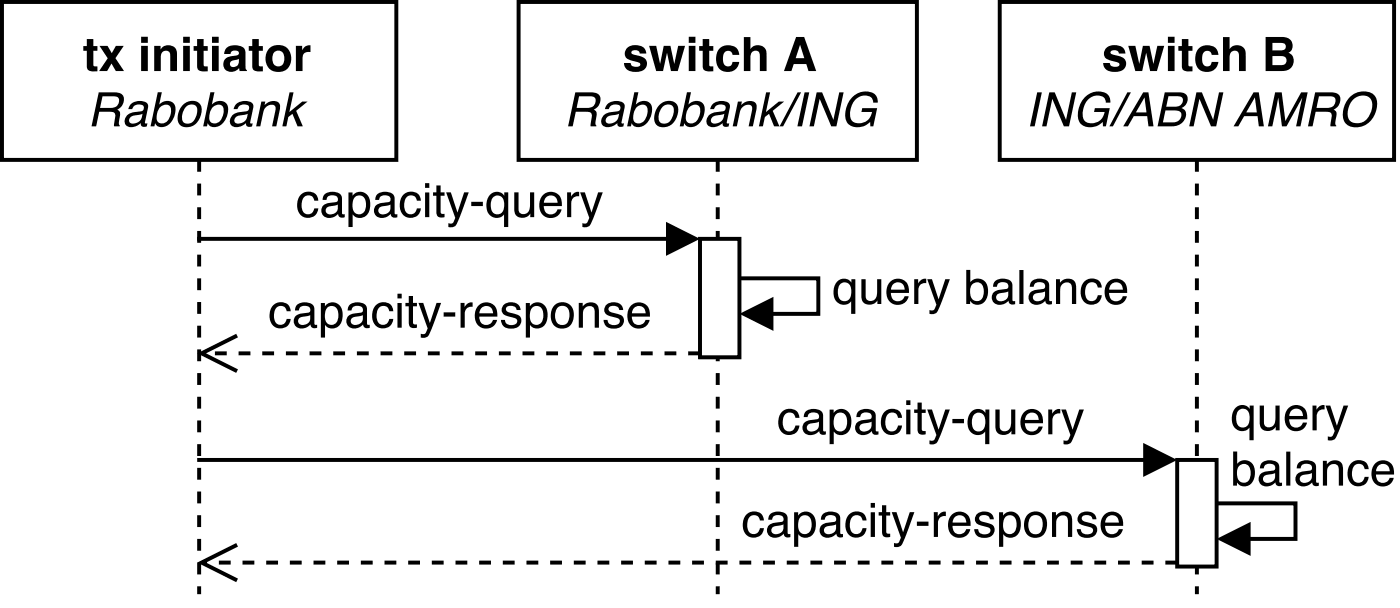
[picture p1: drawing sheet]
<svg xmlns="http://www.w3.org/2000/svg" width="125mm" height="54mm" viewBox="0 0 125 54" stroke-linecap="round" stroke-linejoin="round" font-family="sans-serif">
<path d="M64.4 24.9h8.8v3.1h-4.2M66.5 28l2.5-1.2v2.5zM107.4 45.3v-.3h8.5v3.2h-4.2M109.2 48.2l2.5-1.3v2.5z" fill="none" stroke="#000" stroke-width=".35"/>
<g fill="#000">
<path d="M66.5 28l2.5-1.2v2.5zM109.2 48.2l2.5-1.3v2.5z"/>
<path d="M75.1 25.4a1.08 1.08 0 0 0 .2 1.5 .75 .75 0 0 0 .8-1 .58 .58 0 0 0-.3-.6 .58 .58 0 0 0-.7 .1zM74.8 25.2a.81 .81 0 0 1 1.4 .1v-.3h.3v3h-.4v-1.1a.91 .91 0 0 1-1.1 .2 .91 .91 0 0 1-.4-1l.1-.6zM77.1 25h.3v1.4a.52 .52 0 0 0 .6 .5 .52 .52 0 0 0 .5-.7v-1.2h.3v2.2h-.3v-.4a.77 .77 0 0 1-.9 .4 .77 .77 0 0 1-.5-.7zM79.6 25.2a1.01 1.01 0 0 1 1.2-.2 1.01 1.01 0 0 1 .5 1.2h-1.6a.63 .63 0 0 0 .5 .7 .63 .63 0 0 0 .7-.4h.4a1.01 1.01 0 0 1-1.2 .7 1.01 1.01 0 0 1-.8-1.1l.1-.6zM79.9 25.4l-.2 .5h1.2a.61 .61 0 0 0-.3-.6 .61 .61 0 0 0-.7 .1zM81.8 25h.3v.3a.64 .64 0 0 1 .8-.4v.4a.58 .58 0 0 0-.7 .6v1.3h-.4zM82.9 25h.5l.6 1.8 .6-1.8h.4l-1 2.5a.65 .65 0 0 1-.9 .5v-.3h.2a.37 .37 0 0 0 .4-.4l.1-.1zM86.4 24.1h.4v1.1a.91 .91 0 0 1 1.1-.2 .91 .91 0 0 1 .5 1 .97 .97 0 0 1-.4 1 .97 .97 0 0 1-1 .1l-.2-.2v.3h-.4zM87 25.4a1.07 1.07 0 0 0 .2 1.5 .66 .66 0 0 0 .6-.2 .66 .66 0 0 0 .2-.7 .62 .62 0 0 0-.3-.7 .62 .62 0 0 0-.7 .1zM89.1 26.4a.43 .43 0 0 0 .2 .5 .43 .43 0 0 0 .6-.1 .66 .66 0 0 0 .3-.8l-.8 .2zM89 25.2a1.07 1.07 0 0 1 1.5 .1l.1 1.5 .2 .1v.3a.42 .42 0 0 1-.6-.3 .77 .77 0 0 1-1 .3 .77 .77 0 0 1-.4-1l.1-.1a1.92 1.92 0 0 1 1.2-.3l.1-.1a.52 .52 0 0 0-.4-.5 .52 .52 0 0 0-.6 .3v.1h-.4zM91.2 24.1h.4v3.1h-.4zM92.4 26.4a.43 .43 0 0 0 .2 .5 .43 .43 0 0 0 .6-.1 .66 .66 0 0 0 .3-.8l-.8 .2zM92.2 25.2a1.07 1.07 0 0 1 1.6 .1l.1 1.5 .2 .1v.3a.42 .42 0 0 1-.6-.3 .77 .77 0 0 1-1 .3 .77 .77 0 0 1-.4-1l.1-.1a1.92 1.92 0 0 1 1.2-.3l.1-.1a.52 .52 0 0 0-.4-.5 .52 .52 0 0 0-.6 .3v.1h-.4zM94.5 25h.3v.3a.78 .78 0 0 1 .9-.4 .78 .78 0 0 1 .6 .8v1.5h-.4v-1.4a.52 .52 0 0 0-.6-.6 .52 .52 0 0 0-.5 .6v1.4h-.3zM97 25.2a.91 .91 0 0 1 .9-.3 .91 .91 0 0 1 .7 .8h-.4a.57 .57 0 0 0-.7-.5 .57 .57 0 0 0-.4 .7 .69 .69 0 0 0 .1 .7 .69 .69 0 0 0 .7 .3l.1-.1 .2-.4h.4a.96 .96 0 0 1-1.1 .8 .96 .96 0 0 1-.8-1.1l.1-.6zM99.1 25.2a1.01 1.01 0 0 1 1.2-.2 1.01 1.01 0 0 1 .5 1.2h-1.6a.63 .63 0 0 0 .5 .7 .63 .63 0 0 0 .7-.4h.4a1.01 1.01 0 0 1-1.2 .7 1.01 1.01 0 0 1-.8-1.1l.1-.6zM99.4 25.4l-.2 .5h1.3a.61 .61 0 0 0-.4-.6 .61 .61 0 0 0-.7 .1z"/>
<path d="M110.8 36.7a1.08 1.08 0 0 0 .2 1.5 .75 .75 0 0 0 .8-1.1 .58 .58 0 0 0-.4-.5 .58 .58 0 0 0-.6 .1zM110.5 36.5a.81 .81 0 0 1 1.3 0v-.3h.3v3.1h-.3v-1.1a.91 .91 0 0 1-1.1 .2 .91 .91 0 0 1-.5-1l.1-.6zM112.7 36.2h.4v1.5a.52 .52 0 0 0 .6 .5 .52 .52 0 0 0 .4-.7v-1.3h.4v2.3h-.4v-.4a.77 .77 0 0 1-.8 .4 .77 .77 0 0 1-.6-.8zM115.2 36.5a1.01 1.01 0 0 1 1.2-.2 1.01 1.01 0 0 1 .5 1.2h-1.6a.63 .63 0 0 0 .5 .7 .63 .63 0 0 0 .7-.4h.4a1.01 1.01 0 0 1-1.2 .7 1.01 1.01 0 0 1-.8-1.1l.2-.6zM115.5 36.7l-.2 .5h1.3a.61 .61 0 0 0-.4-.6 .61 .61 0 0 0-.7 .1zM117.4 36.2h.4v.4a.64 .64 0 0 1 .7-.4v.4a.58 .58 0 0 0-.7 .6v1.3h-.4zM118.6 36.2h.4l.6 1.8 .6-1.8h.4l-1 2.6a.65 .65 0 0 1-.8 .5v-.3h.1a.37 .37 0 0 0 .5-.4v-.1z"/>
<path d="M110.3 40.3h.4v1.1a.91 .91 0 0 1 1.1-.2 .91 .91 0 0 1 .5 1 .97 .97 0 0 1-.4 1 .97 .97 0 0 1-1 .1l-.2-.2v.3h-.4zM110.8 41.6a1.07 1.07 0 0 0 .2 1.5 .66 .66 0 0 0 .7-.2 .66 .66 0 0 0 .2-.6 .62 .62 0 0 0-.3-.8 .62 .62 0 0 0-.8 .1zM113 42.6a.43 .43 0 0 0 .2 .5 .43 .43 0 0 0 .6 0 .66 .66 0 0 0 .3-.8l-.8 .1zM112.8 41.4a1.07 1.07 0 0 1 1.6 .1v1.6h.3v.3a.42 .42 0 0 1-.6-.3 .77 .77 0 0 1-1 .3 .77 .77 0 0 1-.4-.9l.1-.2a1.92 1.92 0 0 1 1.2-.3l.1-.1a.52 .52 0 0 0-.5-.5 .52 .52 0 0 0-.5 .3v.2h-.4zM115.1 40.4h.3v3h-.3zM116.3 42.6a.43 .43 0 0 0 .2 .5 .43 .43 0 0 0 .5 0 .66 .66 0 0 0 .4-.8l-.8 .1zM116.1 41.4a1.07 1.07 0 0 1 1.6 .1v1.6h.3v.3a.42 .42 0 0 1-.6-.3 .77 .77 0 0 1-1 .3 .77 .77 0 0 1-.4-.9l.1-.2a1.92 1.92 0 0 1 1.2-.3l.1-.1a.52 .52 0 0 0-.5-.5 .52 .52 0 0 0-.5 .3l-.1 .2h-.3zM118.3 41.2h.4v.3a.78 .78 0 0 1 .9-.4 .78 .78 0 0 1 .5 .9v1.4h-.3v-1.4a.52 .52 0 0 0-.6-.5 .52 .52 0 0 0-.5 .5v1.4h-.4zM120.8 41.4a.91 .91 0 0 1 1-.3 .91 .91 0 0 1 .6 .8h-.3a.57 .57 0 0 0-.7-.4 .57 .57 0 0 0-.5 .6 .69 .69 0 0 0 .1 .8 .69 .69 0 0 0 .7 .2l.2-.1 .2-.4h.3a.96 .96 0 0 1-1 .8 .96 .96 0 0 1-.9-1.1l.2-.6zM123 41.5a1.01 1.01 0 0 1 1.2-.3 1.01 1.01 0 0 1 .5 1.2h-1.6a.63 .63 0 0 0 .5 .7 .63 .63 0 0 0 .7-.4h.4a1.01 1.01 0 0 1-1.2 .8 1.01 1.01 0 0 1-.8-1.2l.1-.6zM123.3 41.6l-.2 .5h1.2a.61 .61 0 0 0-.3-.6 .61 .61 0 0 0-.7 .1z"/>
</g>
<path d="M.2 .2h35.3v14.1h-35.3z" fill="#fff"/>
<path d="M.2 .2h35.3v14.1h-35.3z" fill="none" stroke="#000" stroke-width=".35"/>
<path d="M17.8 14.3v38.8" fill="none" stroke="#000" stroke-width=".35" stroke-dasharray="1.1 1.1" stroke-linecap="butt"/>
<g fill="#000">
<path d="M7.8 3.5h.5v.6h.4v.4h-.4l.1 1.3 .3 .1v.5h-.3a.51 .51 0 0 1-.6-.5v-1.4h-.3v-.4h.3zM8.9 4.1h.7l.4 .7 .4-.7h.7l-.8 1.1 .8 1.1h-.7l-.4-.6-.4 .6h-.7l.7-1.1zM12.6 3.3h.6v.5h-.6zM12.6 4.1h.6v2.2h-.6zM13.8 4.1h.6v.3a.79 .79 0 0 1 .9-.3 .79 .79 0 0 1 .5 .7v1.5h-.6v-1.3a.44 .44 0 0 0-.5-.5 .44 .44 0 0 0-.3 .6v1.2h-.6zM16.4 3.3h.6v.5h-.6zM16.4 4.1h.6v2.2h-.6zM17.6 3.5h.6v.6h.4v.4h-.4v1.3l.4 .1v.5h-.3a.51 .51 0 0 1-.7-.5v-1.4h-.3v-.4h.3zM19 3.3h.6v.5h-.6zM19 4.1h.6v2.2h-.6zM20.7 5.5a.29 .29 0 0 0-.1 .3 .29 .29 0 0 0 .3 .2 .54 .54 0 0 0 .5-.7zM20.2 4.3a1.15 1.15 0 0 1 1.7 .2l.1 1.5 .1 .3h-.7v-.2a.75 .75 0 0 1-1 .2 .75 .75 0 0 1-.3-1l.3-.2 .8-.1a.21 .21 0 0 0 .2-.2 .21 .21 0 0 0-.1-.2l-.1-.1a.39 .39 0 0 0-.6 .3h-.6zM22.6 3.5h.5v.6h.4v.4h-.4l.1 1.3 .3 .1v.5h-.3a.51 .51 0 0 1-.6-.5v-1.4h-.3v-.4h.3zM24.5 4.7a.78 .78 0 0 0 .4 1.2 .75 .75 0 0 0 .6-.6 .75 .75 0 0 0-.4-.8h-.4zM24 4.4a1.2 1.2 0 0 1 1.7 0 1.2 1.2 0 0 1 .1 1.6 1.2 1.2 0 0 1-1.6 .2 1.35 1.35 0 0 1-.2-1.8zM26.5 4.1h.5v.4a.7 .7 0 0 1 .8-.5v.7a.6 .6 0 0 0-.7 .6v1h-.6z"/>
<path d="M9.2 8.6l-.3 1h1a.61 .61 0 0 0 .6-.2 .61 .61 0 0 0 0-.7zM8.8 8.3h1.4a.74 .74 0 0 1 .9 .4 .74 .74 0 0 1-.4 .9l-.2 .2a.42 .42 0 0 1 .2 .6l-.1 .6 .1 .3h-.5l.1-.9a.32 .32 0 0 0-.3-.4h-1.1l-.3 1.3h-.4zM11.6 10.5v.2a.41 .41 0 0 0 .2 .4 .41 .41 0 0 0 .5-.1 .83 .83 0 0 0 .5-.8l-.9 .1zM11.7 9.3a1.15 1.15 0 0 1 1.5 0v.3l-.2 1.4h.2l-.1 .3a.36 .36 0 0 1-.5-.3 .92 .92 0 0 1-1.4 0 .84 .84 0 0 1 .8-1l.7-.1 .1-.1 .1-.3a.61 .61 0 0 0-1.1 .3h-.3zM14.1 8.2h.4l-.3 1.1a.82 .82 0 0 1 1.1-.2 .82 .82 0 0 1 .4 1 1.23 1.23 0 0 1-1.7 1.1l-.1-.2-.1 .3h-.3zM14.4 9.5a1.04 1.04 0 0 0-.1 1.5 .91 .91 0 0 0 1-1.1 .52 .52 0 0 0-.3-.5 .52 .52 0 0 0-.6 .1zM16.6 9.6l-.3 .6a.61 .61 0 0 0 .4 .9 .61 .61 0 0 0 .8-.5l.1-.5a.58 .58 0 0 0-.2-.7 .58 .58 0 0 0-.8 .2zM16.4 9.3a.91 .91 0 0 1 1.1-.2 .91 .91 0 0 1 .5 1 1.29 1.29 0 0 1-1.8 1.1 1.41 1.41 0 0 1 .2-1.9zM18.8 8.2h.4l-.2 1.1a.82 .82 0 0 1 1-.2 .82 .82 0 0 1 .4 1 1.23 1.23 0 0 1-1.7 1.1l-.1-.2-.1 .3h-.3zM19.1 9.5a1.04 1.04 0 0 0-.1 1.5 .91 .91 0 0 0 1-1.1 .52 .52 0 0 0-.3-.5 .52 .52 0 0 0-.6 .1zM21 10.5v.2a.41 .41 0 0 0 .2 .4 .41 .41 0 0 0 .5-.1 .83 .83 0 0 0 .5-.8l-.9 .1zM21.1 9.3a1.15 1.15 0 0 1 1.5 0l.1 .3-.3 1.4h.2l-.1 .3a.36 .36 0 0 1-.5-.3 .92 .92 0 0 1-1.4 0 .84 .84 0 0 1 .8-1l.7-.1 .2-.1v-.3a.61 .61 0 0 0-1.1 .3h-.3zM23.4 9.1h.3v.3a.87 .87 0 0 1 1.3 0v.5l-.3 1.4h-.4l.3-1.4a.41 .41 0 0 0-.1-.5 .41 .41 0 0 0-.6 .1l-.3 .3-.3 1.5h-.4zM25.9 8.3h.4l-.4 1.7 1.1-.9h.5l-1 .8 .6 1.4h-.5l-.4-1.1-.4 .3-.2 .8h-.3z"/>
</g>
<path d="M46.4 .2h35.6v14.1h-35.6z" fill="#fff"/>
<path d="M46.4 .2h35.6v14.1h-35.6z" fill="none" stroke="#000" stroke-width=".35"/>
<path d="M64.2 14.3v38.8" fill="none" stroke="#000" stroke-width=".35" stroke-dasharray="1.1 1.1" stroke-linecap="butt"/>
<g fill="#000">
<path d="M51.8 8.6l-.2 1h.9a.61 .61 0 0 0 .7-.2 .61 .61 0 0 0-.1-.7zM51.5 8.3h1.4a.74 .74 0 0 1 .8 .4 .74 .74 0 0 1-.3 .9l-.3 .2a.42 .42 0 0 1 .3 .6l-.1 .6v.3h-.5l.1-.9a.32 .32 0 0 0-.2-.4h-1.2l-.3 1.3h-.4zM54.3 10.5l-.1 .2a.41 .41 0 0 0 .3 .4 .41 .41 0 0 0 .4-.1 .83 .83 0 0 0 .5-.8l-.8 .1zM54.3 9.3a1.15 1.15 0 0 1 1.5 0l.1 .3-.3 1.4h.2v.3a.36 .36 0 0 1-.6-.3 .92 .92 0 0 1-1.4 0 .84 .84 0 0 1 .8-1l.8-.1 .1-.1v-.3a.61 .61 0 0 0-1 .3h-.4zM56.7 8.2h.4l-.2 1.1a.82 .82 0 0 1 1-.2 .82 .82 0 0 1 .4 1 1.23 1.23 0 0 1-1.6 1.1l-.2-.2-.1 .3h-.3zM57 9.5a1.04 1.04 0 0 0-.1 1.5 .91 .91 0 0 0 1-1.1 .52 .52 0 0 0-.3-.5 .52 .52 0 0 0-.6 .1zM59.2 9.6l-.3 .6a.61 .61 0 0 0 .4 .9 .61 .61 0 0 0 .8-.5l.1-.5a.58 .58 0 0 0-.2-.7 .58 .58 0 0 0-.8 .2zM59 9.3a.91 .91 0 0 1 1.2-.2 .91 .91 0 0 1 .4 1 1.29 1.29 0 0 1-1.8 1.1 1.41 1.41 0 0 1 .2-1.9zM61.5 8.2h.3l-.2 1.1a.82 .82 0 0 1 1.1-.2 .82 .82 0 0 1 .3 1 1.23 1.23 0 0 1-1.6 1.1l-.2-.2-.1 .3h-.3zM61.7 9.5a1.04 1.04 0 0 0-.1 1.5 .91 .91 0 0 0 1-1.1 .52 .52 0 0 0-.3-.5 .52 .52 0 0 0-.6 .1zM63.7 10.5l-.1 .2a.41 .41 0 0 0 .3 .4 .41 .41 0 0 0 .4-.1 .83 .83 0 0 0 .5-.8l-.8 .1zM63.7 9.3a1.15 1.15 0 0 1 1.5 0l.1 .3-.3 1.4h.2v.3a.36 .36 0 0 1-.6-.3 .92 .92 0 0 1-1.4 0 .84 .84 0 0 1 .9-1l.7-.1 .1-.1v-.3a.61 .61 0 0 0-1 .3h-.4zM66 9.1h.4l-.1 .3a.87 .87 0 0 1 1.4 0l-.1 .5-.3 1.4h-.3l.3-1.4a.41 .41 0 0 0-.2-.5 .41 .41 0 0 0-.5 .1l-.3 .3-.4 1.5h-.4zM68.5 8.3h.4l-.4 1.7 1.2-.9h.4l-1 .8 .6 1.4h-.5l-.4-1.1-.4 .3-.2 .8h-.3zM71.3 8.3h.4l-1.6 3h-.4zM72 8.3h.4l-.7 3h-.4zM73.1 8.3h.4l1.1 2.4 .5-2.4h.4l-.7 3h-.4l-1.1-2.5-.5 2.5h-.4zM76.3 8.6a1.43 1.43 0 0 1 2.1 .1l.1 .5h-.4a.78 .78 0 0 0-1.3-.5 1.64 1.64 0 0 0-.5 2.2 1.16 1.16 0 0 0 1.7-.9h-.9v-.3h1.4l-.4 1.6h-.2l-.1-.4a1.47 1.47 0 0 1-2 .1 2.06 2.06 0 0 1 .5-2.4z"/>
<path d="M56.1 4.3a1.12 1.12 0 0 1 1.7 .2v.3h-.6a.41 .41 0 0 0-.3-.3 .41 .41 0 0 0-.4 .2l.1 .1 .6 .2a.7 .7 0 0 1 .7 .7 .7 .7 0 0 1-.7 .7 .99 .99 0 0 1-1.4-.8h.6a.48 .48 0 0 0 .4 .4 .48 .48 0 0 0 .5-.2l-.1-.2-.6-.2a.66 .66 0 0 1-.7-.4 .66 .66 0 0 1 .2-.7zM58.1 4.1h.6l.4 1.6 .3-1.6h.6l.3 1.6 .4-1.6h.6l-.7 2.2h-.6l-.3-1.6-.4 1.6h-.6zM61.6 3.3h.6v.5h-.6zM61.6 4.1h.6v2.2h-.6zM62.9 3.5h.5v.6h.4v.4h-.4l.1 1.3 .3 .1v.5h-.3a.51 .51 0 0 1-.6-.5v-1.4h-.4v-.4h.4zM64.3 4.4a1.04 1.04 0 0 1 1.1-.3 1.04 1.04 0 0 1 .7 .8h-.6a.43 .43 0 0 0-.5-.4 .43 .43 0 0 0-.3 .5v.3a.49 .49 0 0 0 .1 .5 .49 .49 0 0 0 .6 0l.1-.3h.6a1.04 1.04 0 0 1-1.1 .9 1.04 1.04 0 0 1-.9-1.1l.1-.7zM66.5 3.3h.6v1.1a.8 .8 0 0 1 1-.3 .8 .8 0 0 1 .5 .9v1.3h-.6v-1.3a.44 .44 0 0 0-.5-.5 .44 .44 0 0 0-.4 .6v1.2h-.6zM71.6 4l-.4 1.2h.7zM71.2 3.3h.7l1.1 3h-.7l-.2-.6h-1.1l-.2 .6h-.7z"/>
</g>
<path d="M62.6 21.3h3.5v10.6h-3.5z" fill="#fff"/>
<path d="M62.6 21.3h3.5v10.6h-3.5z" fill="none" stroke="#000" stroke-width=".35"/>
<path d="M89.4 .2h35.3v14.1h-35.3z" fill="#fff"/>
<path d="M89.4 .2h35.3v14.1h-35.3z" fill="none" stroke="#000" stroke-width=".35"/>
<path d="M107.1 14.3v38.8" fill="none" stroke="#000" stroke-width=".35" stroke-dasharray="1.1 1.1" stroke-linecap="butt"/>
<g fill="#000">
<path d="M92.8 8.3h.4l-.6 3h-.5zM93.9 8.3h.4l1.1 2.4 .5-2.4h.4l-.7 3h-.4l-1.1-2.5-.5 2.5h-.4zM97.1 8.6a1.43 1.43 0 0 1 2.1 .1l.1 .5h-.4a.78 .78 0 0 0-1.3-.5 1.64 1.64 0 0 0-.5 2.2 1.16 1.16 0 0 0 1.7-.9h-.9v-.3h1.4l-.4 1.6h-.2l-.1-.4a1.47 1.47 0 0 1-2 .1 2.06 2.06 0 0 1 .5-2.4zM100.8 8.3h.4l-1.6 3h-.4zM102.4 8.7l-.8 1.3h1zM102.3 8.3h.4l.5 3h-.5l-.1-.9h-1.2l-.5 .9h-.4zM104.5 8.6l-.2 .9a1.67 1.67 0 0 0 1.3-.1 .43 .43 0 0 0 .2-.6 .43 .43 0 0 0-.5-.2zM104.3 9.9l-.3 1a1.6 1.6 0 0 0 1.5-.2 .48 .48 0 0 0 .2-.6 .48 .48 0 0 0-.6-.2zM104.2 8.3h1.3a.71 .71 0 0 1 .8 .6 .71 .71 0 0 1-.6 .8 .73 .73 0 0 1 .1 1.2 1.27 1.27 0 0 1-1 .4h-1.3zM107 8.3h.5l1 2.4 .5-2.4h.4l-.6 3h-.5l-1-2.5-.5 2.5h-.4zM112.3 8.7l-.8 1.3h.9zM112.1 8.3h.5l.5 3h-.5l-.1-.9h-1.2l-.5 .9h-.5zM114.1 8.3h.6l.3 2.5 1.4-2.5h.6l-.7 3h-.4l.6-2.6-1.4 2.6h-.4l-.4-2.6-.5 2.6h-.4zM118 8.6l-.2 1h.9a.61 .61 0 0 0 .7-.2 .61 .61 0 0 0-.1-.7zM117.6 8.3h1.5a.74 .74 0 0 1 .8 .4 .74 .74 0 0 1-.3 .9l-.3 .2a.42 .42 0 0 1 .2 .6l-.1 .6 .1 .3h-.5l.1-.9a.32 .32 0 0 0-.3-.4h-1.1l-.3 1.3h-.4zM120.7 8.7a1.56 1.56 0 0 1 2.4 0 1.95 1.95 0 0 1-.4 2 1.95 1.95 0 0 1-2 .6 1.47 1.47 0 0 1-.3-2.1zM121.1 8.9a1.55 1.55 0 0 0-.3 2 1.31 1.31 0 0 0 1.9-1.2 .89 .89 0 0 0-.3-1 .89 .89 0 0 0-1.1 0z"/>
<path d="M99 4.3a1.12 1.12 0 0 1 1.6 .2l.1 .3h-.6a.41 .41 0 0 0-.4-.3 .41 .41 0 0 0-.4 .2l.1 .1 .6 .2a.7 .7 0 0 1 .7 .7 .7 .7 0 0 1-.7 .7 .99 .99 0 0 1-1.3-.8h.6a.48 .48 0 0 0 .4 .4 .48 .48 0 0 0 .4-.2v-.2l-.7-.2a.66 .66 0 0 1-.6-.4 .66 .66 0 0 1 .2-.7zM100.9 4.1h.7l.3 1.6 .3-1.6h.6l.4 1.6 .3-1.6h.6l-.6 2.2h-.6l-.4-1.6-.3 1.6h-.6zM104.5 3.3h.6v.5h-.6zM104.5 4.1h.6v2.2h-.6zM105.7 3.5h.6v.6h.4v.4h-.4v1.3l.4 .1v.5h-.3a.51 .51 0 0 1-.7-.5v-1.4h-.3v-.4h.3zM107.2 4.4a1.04 1.04 0 0 1 1.1-.3 1.04 1.04 0 0 1 .7 .8h-.6a.43 .43 0 0 0-.5-.4 .43 .43 0 0 0-.4 .5v.3a.49 .49 0 0 0 .2 .5 .49 .49 0 0 0 .6 0l.1-.3h.6a1.04 1.04 0 0 1-1.2 .9 1.04 1.04 0 0 1-.9-1.1v-.4zM109.4 3.3h.6v1.1a.8 .8 0 0 1 1-.3 .8 .8 0 0 1 .4 .9v1.3h-.6v-1.3a.44 .44 0 0 0-.5-.5 .44 .44 0 0 0-.3 .6v1.2h-.6zM113.8 3.8v.7h.8a.36 .36 0 0 0 .4-.4 .36 .36 0 0 0-.5-.3zM113.8 5v.8h.8a.42 .42 0 0 0 .5-.4 .42 .42 0 0 0-.5-.4zM113.2 3.3h1.5a.77 .77 0 0 1 .9 .5 .77 .77 0 0 1-.3 .9 .89 .89 0 0 1 .4 1.1 .89 .89 0 0 1-1.1 .5h-1.4z"/>
</g>
<path d="M105.3 41.1h3.5v9.5h-3.5z" fill="#fff"/>
<path d="M17.6 21.3h42.2M59.8 20.1l2.4 1.2-2.4 1.3zM105.3 41.1h3.5v9.5h-3.5z" fill="none" stroke="#000" stroke-width=".35"/>
<path d="M59.8 20.1l2.4 1.2-2.4 1.3z" fill="#000"/>
<path d="M26.5 15.9h27.5v4.9h-27.5z" fill="#fff"/>
<path d="M26.9 17.4a.91 .91 0 0 1 .9-.3 .91 .91 0 0 1 .7 .8h-.4a.57 .57 0 0 0-.7-.4 .57 .57 0 0 0-.4 .7 .69 .69 0 0 0 .1 .7 .69 .69 0 0 0 .7 .2l.1-.1 .2-.4h.4a.96 .96 0 0 1-1.1 .9 .96 .96 0 0 1-.8-1.1l.1-.7zM29.2 18.6a.43 .43 0 0 0 .2 .6 .43 .43 0 0 0 .5-.1 .66 .66 0 0 0 .3-.8l-.8 .2zM29 17.4a1.07 1.07 0 0 1 1.6 .2v1.5h.2v.3a.42 .42 0 0 1-.6-.3 .77 .77 0 0 1-1 .4 .77 .77 0 0 1-.4-1l.1-.2a1.92 1.92 0 0 1 1.2-.3l.1-.1a.52 .52 0 0 0-.4-.5 .52 .52 0 0 0-.6 .3v.2h-.3zM31.7 17.6a1.12 1.12 0 0 0 .2 1.5 .73 .73 0 0 0 .7-.2 .73 .73 0 0 0 .1-.8 .59 .59 0 0 0-.3-.6 .59 .59 0 0 0-.7 .1zM31.2 17.2h.3v.3a.9 .9 0 0 1 1.1-.3 .9 .9 0 0 1 .5 1 .96 .96 0 0 1-.3 1 .96 .96 0 0 1-1 .2l-.3-.2v1.1h-.3zM33.9 18.6a.43 .43 0 0 0 .2 .6 .43 .43 0 0 0 .5-.1 .66 .66 0 0 0 .3-.8l-.8 .2zM33.7 17.4a1.07 1.07 0 0 1 1.6 .2v1.5h.2v.3a.42 .42 0 0 1-.6-.3 .77 .77 0 0 1-1 .4 .77 .77 0 0 1-.4-1l.1-.2a1.92 1.92 0 0 1 1.2-.3l.1-.1a.52 .52 0 0 0-.4-.5 .52 .52 0 0 0-.6 .3v.2h-.3zM36 17.4a.91 .91 0 0 1 1-.3 .91 .91 0 0 1 .7 .8h-.4a.57 .57 0 0 0-.7-.4 .57 .57 0 0 0-.4 .7 .69 .69 0 0 0 .1 .7 .69 .69 0 0 0 .6 .2l.2-.1 .2-.4h.4a.96 .96 0 0 1-1.1 .9 .96 .96 0 0 1-.8-1.1l.1-.7zM38 17.2h.4v2.2h-.4zM38 16.4h.4v.4h-.4zM39 16.6h.4v.6h.4v.3h-.4v1.4l.1 .2h.3v.3a.53 .53 0 0 1-.8-.4v-1.5h-.3v-.3h.3zM39.9 17.2h.4l.6 1.8 .6-1.8h.4l-.9 2.6a.65 .65 0 0 1-.9 .5v-.4l.1 .1a.37 .37 0 0 0 .5-.4v-.1zM42.2 18h1v.4h-1zM44.1 17.7a1.08 1.08 0 0 0 .2 1.4 .75 .75 0 0 0 .8-1 .58 .58 0 0 0-.4-.6 .58 .58 0 0 0-.6 .2zM43.8 17.5a.81 .81 0 0 1 1.3 0v-.3h.4v3.1h-.4v-1.2a.91 .91 0 0 1-1.1 .3 .91 .91 0 0 1-.5-1l.1-.7zM46 17.2h.4v1.5a.52 .52 0 0 0 .6 .4 .52 .52 0 0 0 .4-.6v-1.3h.4v2.2h-.4v-.3a.77 .77 0 0 1-.8 .3 .77 .77 0 0 1-.6-.7zM48.5 17.5a1.01 1.01 0 0 1 1.3-.2 1.01 1.01 0 0 1 .5 1.1h-1.7a.63 .63 0 0 0 .5 .7 .63 .63 0 0 0 .8-.4h.3a1.01 1.01 0 0 1-1.1 .8 1.01 1.01 0 0 1-.9-1.2l.2-.6zM48.8 17.6l-.1 .5h1.2a.61 .61 0 0 0-.4-.6 .61 .61 0 0 0-.7 .1zM50.7 17.2h.4v.4a.64 .64 0 0 1 .7-.5v.4a.58 .58 0 0 0-.7 .6v1.3h-.4zM51.9 17.2h.4l.6 1.8 .6-1.8h.4l-.9 2.6a.65 .65 0 0 1-.9 .5v-.4l.1 .1a.37 .37 0 0 0 .5-.4v-.1z" fill="#000"/>
<path d="M62.6 31.6h-44.2" fill="none" stroke="#000" stroke-width=".35" stroke-dasharray="1.1 1.1" stroke-linecap="butt"/>
<path d="M21.2 30l-3.2 1.6 3.2 1.6" fill="none" stroke="#000" stroke-width=".35"/>
<path d="M24 25.8h34.2v4.9h-34.2z" fill="#fff"/>
<g fill="#000">
<path d="M102.4 39.9l2.5 1.2-2.5 1.2z"/>
<path d="M24.4 27.3a.91 .91 0 0 1 1-.3 .91 .91 0 0 1 .6 .8h-.4a.57 .57 0 0 0-.6-.5 .57 .57 0 0 0-.5 .7 .69 .69 0 0 0 .1 .8 .69 .69 0 0 0 .7 .2l.2-.1 .1-.4h.4a.96 .96 0 0 1-1.1 .8 .96 .96 0 0 1-.8-1.1l.1-.6zM26.7 28.5a.43 .43 0 0 0 .2 .5 .43 .43 0 0 0 .5-.1 .66 .66 0 0 0 .4-.7l-.8 .1zM26.5 27.3a1.07 1.07 0 0 1 1.6 .1v1.6h.3v.3a.42 .42 0 0 1-.6-.3 .77 .77 0 0 1-1 .3 .77 .77 0 0 1-.4-.9l.1-.2a1.92 1.92 0 0 1 1.2-.3l.1-.1a.52 .52 0 0 0-.5-.5 .52 .52 0 0 0-.5 .3l-.1 .1h-.3zM29.3 27.5a1.12 1.12 0 0 0 .1 1.5 .73 .73 0 0 0 .8-.3 .73 .73 0 0 0 .1-.7 .59 .59 0 0 0-.4-.6 .59 .59 0 0 0-.6 .1zM28.7 27.1h.4v.3a.9 .9 0 0 1 1.1-.3 .9 .9 0 0 1 .5 1 .96 .96 0 0 1-.4 1 .96 .96 0 0 1-1 .1l-.2-.2v1.2h-.4zM31.4 28.5a.43 .43 0 0 0 .2 .5 .43 .43 0 0 0 .5-.1 .66 .66 0 0 0 .4-.7l-.8 .1zM31.2 27.3a1.07 1.07 0 0 1 1.6 .1v1.6h.3v.3a.42 .42 0 0 1-.6-.3 .77 .77 0 0 1-1 .3 .77 .77 0 0 1-.4-.9l.1-.2a1.92 1.92 0 0 1 1.2-.3l.1-.1a.52 .52 0 0 0-.5-.5 .52 .52 0 0 0-.5 .3l-.1 .1h-.3zM33.6 27.3a.91 .91 0 0 1 .9-.3 .91 .91 0 0 1 .7 .8h-.4a.57 .57 0 0 0-.7-.5 .57 .57 0 0 0-.4 .7 .69 .69 0 0 0 .1 .8 .69 .69 0 0 0 .7 .2l.1-.1 .2-.4h.4a.96 .96 0 0 1-1.1 .8 .96 .96 0 0 1-.8-1.1l.1-.6zM35.6 27.1h.3v2.2h-.3zM35.6 26.2h.3v.5h-.3zM36.6 26.4h.3v.7h.4v.3h-.4v1.4l.1 .2h.3v.3a.53 .53 0 0 1-.7-.5v-1.4h-.3v-.3h.3zM37.4 27.1h.5l.6 1.8 .6-1.8h.4l-1 2.6a.65 .65 0 0 1-.9 .5v-.4l.2 .1a.37 .37 0 0 0 .4-.5l.1-.1zM39.7 27.9h1v.4h-1zM41.2 27.1h.4v.3a.64 .64 0 0 1 .7-.4v.4a.58 .58 0 0 0-.7 .6v1.3h-.4zM42.8 27.3a1.01 1.01 0 0 1 1.2-.2 1.01 1.01 0 0 1 .5 1.2h-1.6a.63 .63 0 0 0 .4 .7 .63 .63 0 0 0 .8-.4h.4a1.01 1.01 0 0 1-1.2 .8 1.01 1.01 0 0 1-.8-1.2l.1-.6zM43.1 27.5l-.2 .5h1.2a.61 .61 0 0 0-.3-.6 .61 .61 0 0 0-.7 .1zM45.1 27.2a.89 .89 0 0 1 1.5 .5h-.4a.51 .51 0 0 0-.4-.4 .51 .51 0 0 0-.5 .3l.1 .3 .5 .1a.7 .7 0 0 1 .7 .8 .7 .7 0 0 1-.9 .6 .78 .78 0 0 1-.9-.8h.4a.57 .57 0 0 0 .5 .5 .57 .57 0 0 0 .6-.4 .95 .95 0 0 0-.9-.5 .57 .57 0 0 1-.5-.4 .57 .57 0 0 1 .2-.6zM47.6 27.5a1.12 1.12 0 0 0 .2 1.5 .73 .73 0 0 0 .7-.3 .73 .73 0 0 0 .1-.7 .59 .59 0 0 0-.3-.6 .59 .59 0 0 0-.7 .1zM47 27.1h.4v.3a.9 .9 0 0 1 1.1-.3 .9 .9 0 0 1 .5 1 .96 .96 0 0 1-.3 1 .96 .96 0 0 1-1.1 .1l-.2-.2v1.2h-.4zM49.9 27.4a1.05 1.05 0 0 0 .2 1.6 .69 .69 0 0 0 .8-.9 .65 .65 0 0 0-.2-.7 .65 .65 0 0 0-.8 0zM49.6 27.3a1.06 1.06 0 0 1 1.3-.1 1.06 1.06 0 0 1 .4 1.3 1.02 1.02 0 0 1-1.1 .9 1.02 1.02 0 0 1-.9-1.2l.1-.6zM51.8 27.1h.3v.3a.78 .78 0 0 1 .9-.4 .78 .78 0 0 1 .6 .9v1.4h-.4v-1.4a.52 .52 0 0 0-.5-.5 .52 .52 0 0 0-.5 .5l-.1 1.4h-.3zM54.3 27.2a.89 .89 0 0 1 1.4 .5h-.3a.51 .51 0 0 0-.5-.4 .51 .51 0 0 0-.5 .3l.2 .3 .5 .1a.7 .7 0 0 1 .7 .8 .7 .7 0 0 1-.9 .6 .78 .78 0 0 1-.9-.8h.3a.57 .57 0 0 0 .6 .5 .57 .57 0 0 0 .5-.4 .95 .95 0 0 0-.9-.5 .57 .57 0 0 1-.4-.4 .57 .57 0 0 1 .2-.6zM56.4 27.3a1.01 1.01 0 0 1 1.2-.2 1.01 1.01 0 0 1 .5 1.2h-1.6a.63 .63 0 0 0 .5 .7 .63 .63 0 0 0 .7-.4h.4a1.01 1.01 0 0 1-1.2 .8 1.01 1.01 0 0 1-.8-1.2l.1-.6zM56.7 27.5l-.2 .5h1.3a.61 .61 0 0 0-.4-.6 .61 .61 0 0 0-.7 .1z"/>
</g>
<path d="M102.4 39.9l2.5 1.2-2.5 1.2zM17.6 41.1h84.8" fill="none" stroke="#000" stroke-width=".35"/>
<path d="M69.5 35.3h27.5v4.9h-27.5z" fill="#fff"/>
<path d="M69.9 36.9a.91 .91 0 0 1 1-.3 .91 .91 0 0 1 .6 .7h-.3a.57 .57 0 0 0-.7-.4 .57 .57 0 0 0-.5 .7 .69 .69 0 0 0 .1 .7 .69 .69 0 0 0 .7 .2l.2-.1 .2-.4h.3a.96 .96 0 0 1-1.1 .9 .96 .96 0 0 1-.8-1.1l.1-.7zM72.2 38a.43 .43 0 0 0 .2 .6 .43 .43 0 0 0 .5-.1 .66 .66 0 0 0 .4-.8l-.8 .2zM72 36.8a1.07 1.07 0 0 1 1.6 .2v1.5h.3v.3a.42 .42 0 0 1-.6-.3 .77 .77 0 0 1-1 .4 .77 .77 0 0 1-.4-1l.1-.2a1.92 1.92 0 0 1 1.2-.3l.1-.1a.52 .52 0 0 0-.5-.5 .52 .52 0 0 0-.5 .3l-.1 .2h-.3zM74.8 37a1.12 1.12 0 0 0 .1 1.5 .73 .73 0 0 0 .8-.2 .73 .73 0 0 0 .1-.8 .59 .59 0 0 0-.4-.6 .59 .59 0 0 0-.6 .1zM74.2 36.6h.4v.3a.9 .9 0 0 1 1.1-.3 .9 .9 0 0 1 .5 1.1 .96 .96 0 0 1-.4 1 .96 .96 0 0 1-1 .1l-.2-.2v1.1h-.4zM76.9 38a.43 .43 0 0 0 .2 .6 .43 .43 0 0 0 .6-.1 .66 .66 0 0 0 .3-.8l-.8 .2zM76.7 36.8a1.07 1.07 0 0 1 1.6 .2v1.5h.3v.3a.42 .42 0 0 1-.6-.3 .77 .77 0 0 1-1 .4 .77 .77 0 0 1-.4-1l.1-.2a1.92 1.92 0 0 1 1.2-.3l.1-.1a.52 .52 0 0 0-.5-.5 .52 .52 0 0 0-.5 .3v.2h-.4zM79.1 36.9a.91 .91 0 0 1 .9-.3 .91 .91 0 0 1 .7 .7h-.4a.57 .57 0 0 0-.6-.4 .57 .57 0 0 0-.5 .7 .69 .69 0 0 0 .1 .7 .69 .69 0 0 0 .7 .2l.1-.1 .2-.4h.4a.96 .96 0 0 1-1.1 .9 .96 .96 0 0 1-.8-1.1l.1-.7zM81.1 36.6h.3v2.2h-.3zM81.1 35.8h.3v.4h-.3zM82.1 36h.4v.6h.3v.3h-.3v1.4v.2h.3v.3a.53 .53 0 0 1-.7-.4v-1.5h-.3v-.3h.3zM82.9 36.6h.5l.6 1.8 .6-1.8h.4l-1 2.6a.65 .65 0 0 1-.9 .5v-.4l.2 .1a.37 .37 0 0 0 .4-.4l.1-.1zM85.2 37.4h1v.4h-1zM87.1 37.1a1.08 1.08 0 0 0 .2 1.4 .75 .75 0 0 0 .8-1 .58 .58 0 0 0-.3-.6 .58 .58 0 0 0-.7 .2zM86.8 36.9a.81 .81 0 0 1 1.3 0v-.3h.4v3.1h-.4v-1.1a.91 .91 0 0 1-1.1 .2 .91 .91 0 0 1-.5-1l.2-.7zM89 36.6h.4v1.5a.52 .52 0 0 0 .6 .4 .52 .52 0 0 0 .4-.6l.1-1.3h.3v2.2h-.3v-.3a.77 .77 0 0 1-.9 .3 .77 .77 0 0 1-.6-.7zM91.6 36.9a1.01 1.01 0 0 1 1.2-.2 1.01 1.01 0 0 1 .5 1.1h-1.6a.63 .63 0 0 0 .5 .8 .63 .63 0 0 0 .7-.5h.4a1.01 1.01 0 0 1-1.2 .8 1.01 1.01 0 0 1-.8-1.2l.1-.6zM91.9 37.1l-.2 .4h1.2a.61 .61 0 0 0-.3-.6 .61 .61 0 0 0-.7 .2zM93.8 36.6h.3v.4a.64 .64 0 0 1 .7-.4v.3a.58 .58 0 0 0-.7 .6v1.3h-.3zM94.9 36.6h.5l.6 1.8 .5-1.8h.5l-1 2.6a.65 .65 0 0 1-.9 .5v-.4l.2 .1a.37 .37 0 0 0 .4-.4l.1-.1z" fill="#000"/>
<path d="M105.3 50.3h-86.9" fill="none" stroke="#000" stroke-width=".35" stroke-dasharray="1.1 1.1" stroke-linecap="butt"/>
<path d="M21.2 48.7l-3.2 1.6 3.2 1.6" fill="none" stroke="#000" stroke-width=".35"/>
<path d="M66.3 44.5h34.2v4.9h-34.2z" fill="#fff"/>
<path d="M66.7 46a.91 .91 0 0 1 1-.3 .91 .91 0 0 1 .6 .8h-.3a.57 .57 0 0 0-.7-.5 .57 .57 0 0 0-.4 .7 .69 .69 0 0 0 0 .8 .69 .69 0 0 0 .7 .2l.2-.1 .2-.4h.3a.96 .96 0 0 1-1 .8 .96 .96 0 0 1-.9-1.1l.2-.6zM69 47.2a.43 .43 0 0 0 .2 .5 .43 .43 0 0 0 .6-.1 .66 .66 0 0 0 .3-.7l-.8 .1zM68.8 46a1.07 1.07 0 0 1 1.6 .1l.1 1.5 .2 .1v.3a.42 .42 0 0 1-.6-.3 .77 .77 0 0 1-1 .3 .77 .77 0 0 1-.4-1l.1-.1a1.92 1.92 0 0 1 1.2-.3l.1-.1a.52 .52 0 0 0-.4-.5 .52 .52 0 0 0-.6 .3v.1h-.4zM71.6 46.2a1.12 1.12 0 0 0 .2 1.5 .73 .73 0 0 0 .7-.3 .73 .73 0 0 0 .1-.7 .59 .59 0 0 0-.3-.6 .59 .59 0 0 0-.7 .1zM71 45.8h.4v.3a.9 .9 0 0 1 1.1-.3 .9 .9 0 0 1 .5 1 .96 .96 0 0 1-.3 1 .96 .96 0 0 1-1.1 .1l-.2-.2v1.2h-.4zM73.7 47.2a.43 .43 0 0 0 .2 .5 .43 .43 0 0 0 .6-.1 .66 .66 0 0 0 .3-.7l-.8 .1zM73.6 46a1.07 1.07 0 0 1 1.5 .1l.1 1.5 .2 .1v.3a.42 .42 0 0 1-.6-.3 .77 .77 0 0 1-1 .3 .77 .77 0 0 1-.4-1l.1-.1a1.92 1.92 0 0 1 1.2-.3l.1-.1a.52 .52 0 0 0-.4-.5 .52 .52 0 0 0-.6 .3v.1h-.4zM75.9 46a.91 .91 0 0 1 1-.3 .91 .91 0 0 1 .6 .8h-.3a.57 .57 0 0 0-.7-.5 .57 .57 0 0 0-.5 .7 .69 .69 0 0 0 .1 .8 .69 .69 0 0 0 .7 .2l.2-.1 .2-.4h.3a.96 .96 0 0 1-1.1 .8 .96 .96 0 0 1-.8-1.1l.1-.6zM77.9 45.8h.4v2.2h-.4zM77.9 44.9h.4v.5h-.4zM78.9 45.1h.4v.7h.3v.3h-.3v1.4l.1 .2h.2v.3a.53 .53 0 0 1-.7-.5v-1.4h-.3v-.3h.3zM79.8 45.8h.4l.6 1.8 .6-1.8h.4l-1 2.5a.65 .65 0 0 1-.8 .6v-.4l.1 .1a.37 .37 0 0 0 .5-.5v-.1zM82 46.6h1.1v.4h-1.1zM83.5 45.8h.4v.3a.64 .64 0 0 1 .7-.4v.4a.58 .58 0 0 0-.7 .6v1.3h-.4zM85.1 46a1.01 1.01 0 0 1 1.2-.2 1.01 1.01 0 0 1 .5 1.2h-1.6a.63 .63 0 0 0 .5 .7 .63 .63 0 0 0 .7-.4h.4a1.01 1.01 0 0 1-1.2 .7 1.01 1.01 0 0 1-.8-1.1l.1-.6zM85.4 46.2l-.2 .5h1.2a.61 .61 0 0 0-.3-.6 .61 .61 0 0 0-.7 .1zM87.4 45.9a.89 .89 0 0 1 1.5 .5h-.4a.51 .51 0 0 0-.4-.4 .51 .51 0 0 0-.5 .3l.1 .2 .5 .2a.7 .7 0 0 1 .8 .8 .7 .7 0 0 1-.9 .6 .78 .78 0 0 1-1-.8h.4a.57 .57 0 0 0 .5 .5 .57 .57 0 0 0 .6-.4 .95 .95 0 0 0-.9-.5 .57 .57 0 0 1-.5-.4 .57 .57 0 0 1 .2-.6zM89.9 46.2a1.12 1.12 0 0 0 .2 1.5 .73 .73 0 0 0 .7-.3 .73 .73 0 0 0 .1-.7 .59 .59 0 0 0-.3-.6 .59 .59 0 0 0-.7 .1zM89.4 45.8h.3v.3a.9 .9 0 0 1 1.1-.3 .9 .9 0 0 1 .5 1 .96 .96 0 0 1-.3 1 .96 .96 0 0 1-1 .1l-.3-.2v1.2h-.3zM92.3 46.1a1.05 1.05 0 0 0 .1 1.6 .69 .69 0 0 0 .9-.9 .65 .65 0 0 0-.3-.7 .65 .65 0 0 0-.7 0zM91.9 46a1.06 1.06 0 0 1 1.3-.1 1.06 1.06 0 0 1 .4 1.3 1.02 1.02 0 0 1-1.1 .9 1.02 1.02 0 0 1-.9-1.2v-.3zM94.1 45.8h.4v.3a.78 .78 0 0 1 .9-.4 .78 .78 0 0 1 .5 .9v1.4h-.4v-1.4a.52 .52 0 0 0-.5-.5 .52 .52 0 0 0-.5 .5v1.4h-.4zM96.6 45.9a.89 .89 0 0 1 1.5 .5h-.4a.51 .51 0 0 0-.4-.4 .51 .51 0 0 0-.5 .3l.1 .2 .5 .2a.7 .7 0 0 1 .7 .8 .7 .7 0 0 1-.9 .6 .78 .78 0 0 1-.9-.8h.4a.57 .57 0 0 0 .5 .5 .57 .57 0 0 0 .6-.4 .95 .95 0 0 0-.9-.5 .57 .57 0 0 1-.5-.4 .57 .57 0 0 1 .2-.6zM98.7 46a1.01 1.01 0 0 1 1.3-.2 1.01 1.01 0 0 1 .5 1.2h-1.6a.63 .63 0 0 0 .4 .7 .63 .63 0 0 0 .8-.4h.3a1.01 1.01 0 0 1-1.1 .7 1.01 1.01 0 0 1-.8-1.1l.1-.6zM99 46.2l-.1 .5h1.2a.61 .61 0 0 0-.4-.6 .61 .61 0 0 0-.7 .1z" fill="#000"/>
</svg>
